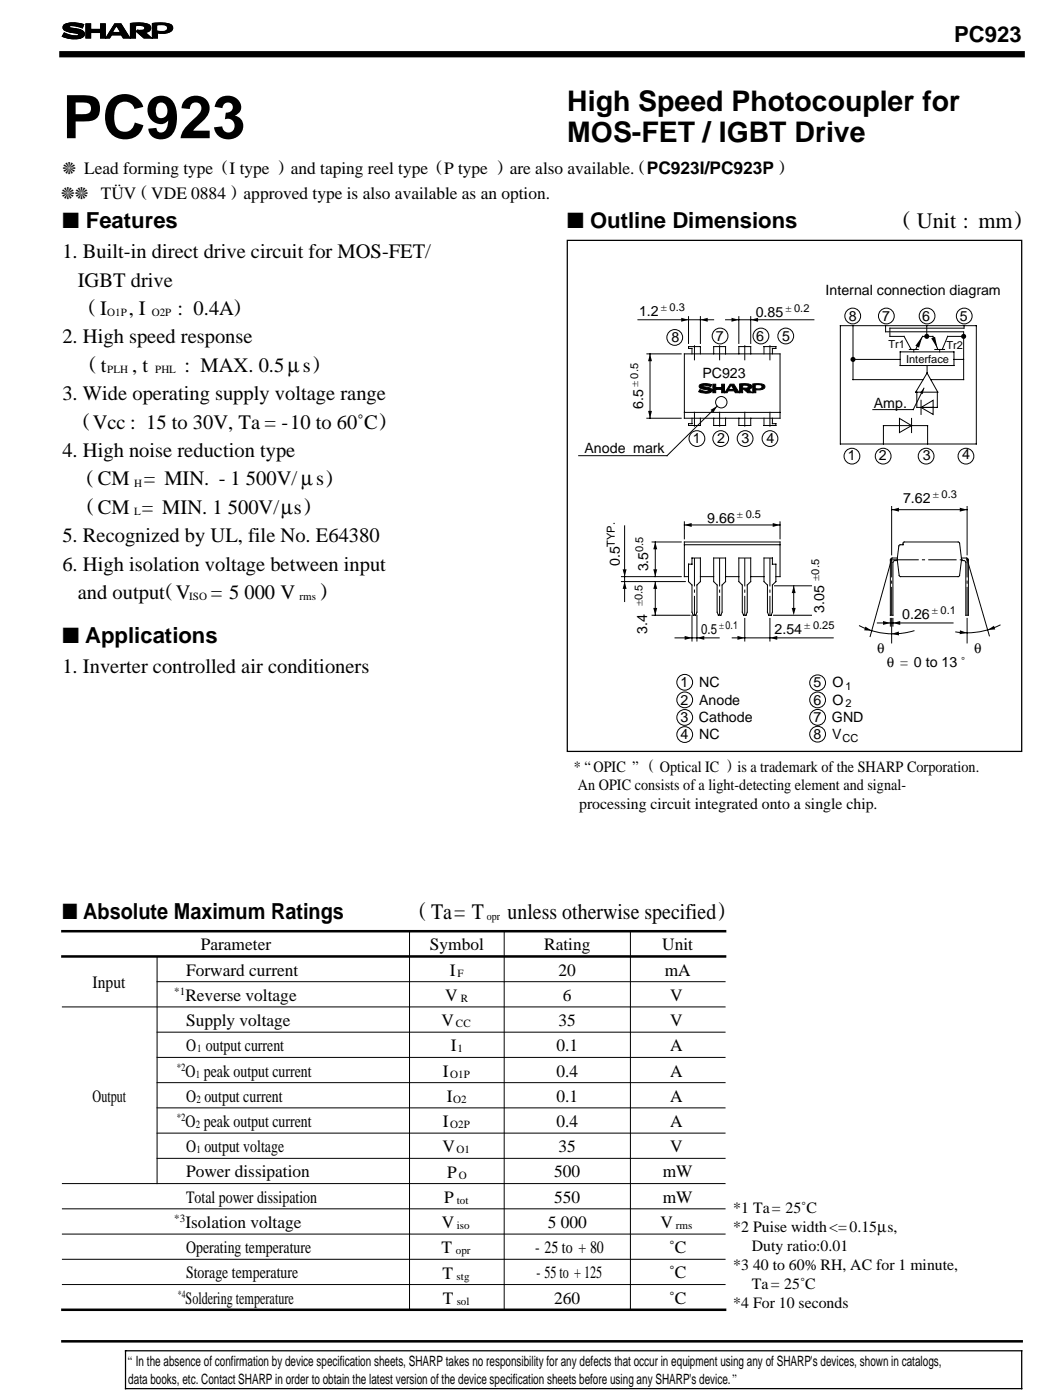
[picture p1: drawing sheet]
<svg xmlns="http://www.w3.org/2000/svg" width="168mm" height="222mm" viewBox="0 0 168 222" stroke-linecap="round" stroke-linejoin="round" font-family="sans-serif">
<defs><g id="words">
<text font-size="9.5" x="9.9" y="21.9">PC923</text>
<g font-size="4.5">
<text x="89.9" y="17.5">High Speed Photocoupler for</text>
<text x="89.9" y="22.5">MOS-FET / IGBT Drive</text>
</g>
<g font-size="3.5">
<text x="151.2" y="6.7">PC923</text>
<text x="143.1" y="35.8">( Unit : mm)</text>
<text x="9.9" y="36.2">■ Features</text>
<text x="89.9" y="36.2">■ Outline Dimensions</text>
<text x="9.9" y="101.9">■ Applications</text>
<text x="9.9" y="145.7">■ Absolute Maximum Ratings</text>
<text x="66.4" y="145.3">( Ta= T</text>
<text x="80.4" y="145.7">unless otherwise specified)</text>
</g>
<g font-size="3.3">
<text x="9.9" y="40.9">1. Built-in direct drive circuit for MOS-FET/</text>
<text x="12.3" y="45.4">IGBT drive</text>
<text x="14" y="49.7">( I</text>
<text x="20.4" y="49.9">, I</text>
<text x="28.1" y="49.9">: 0.4A)</text>
<text x="9.9" y="54.4">2. High speed response</text>
<text x="14.1" y="58.7">( t</text>
<text x="20.9" y="58.9">, t</text>
<text x="29.2" y="58.9">: MAX. 0.5 µs)</text>
<text x="9.9" y="63.4">3. Wide operating supply voltage range</text>
<text x="13.1" y="67.7">(Vcc : 15 to 30V, Ta = -10 to 60˚C)</text>
<text x="9.9" y="72.4">4. High noise reduction type</text>
<text x="13.7" y="76.7">( CM = MIN. - 1 500V/ µs)</text>
<text x="13.7" y="81.2">( CM = MIN. 1 500V/µs)</text>
<text x="9.9" y="85.9">5. Recognized by UL, file No. E64380</text>
<text x="9.9" y="90.4">6. High isolation voltage between input</text>
<text x="12.3" y="94.9">and output( V</text>
<text x="33.4" y="94.9">= 5 000 V</text>
<text x="50.8" y="94.7">)</text>
<text x="9.9" y="106.7">1. Inverter controlled air conditioners</text>
</g>
<g font-size="2.7">
<text x="9.9" y="27.5">❈ Lead forming type (I type ) and taping reel type (P type ) are also available. (PC923I/PC923P )</text>
<text x="9.7" y="31.6">❈❈</text>
<text x="16" y="31.6">TÜV ( VDE 0884 ) approved type is also available as an option.</text>
<text x="29.5" y="154.6">Forward current</text>
<text x="31.8" y="150.6">Parameter</text>
<text x="68.1" y="150.6">Symbol</text>
<text x="71.3" y="154.6">I</text>
<text x="86.2" y="150.6">Rating</text>
<text x="88.5" y="154.6">20</text>
<text x="104.9" y="150.6">Unit</text>
<text x="105.3" y="154.6">mA</text>
<text x="14.7" y="156.6">Input</text>
<text x="29.4" y="158.6">Reverse voltage</text>
<text x="70.5" y="158.6">V</text>
<text x="89.2" y="158.6">6</text>
<text x="106.2" y="158.6">V</text>
<text x="29.5" y="162.6">Supply voltage</text>
<text x="29.5" y="166.7">O output current</text>
<text x="70" y="162.6">V</text>
<text x="71.4" y="166.6">I</text>
<text x="88.2" y="166.6">0.1</text>
<text x="88.5" y="162.6">35</text>
<text x="106.2" y="166.6">A</text>
<text x="106.2" y="162.6">V</text>
<text x="29.4" y="170.6">O peak output current</text>
<text x="70.2" y="170.6">I</text>
<text x="88.2" y="170.6">0.4</text>
<text x="106.2" y="170.6">A</text>
<text x="14.7" y="174.6">Output</text>
<text x="29.4" y="178.6">O peak output current</text>
<text x="29.5" y="174.6">O output current</text>
<text x="70.2" y="178.6">I</text>
<text x="70.8" y="174.6">I</text>
<text x="88.2" y="174.6">0.1</text>
<text x="88.2" y="178.6">0.4</text>
<text x="106.2" y="174.6">A</text>
<text x="106.2" y="178.6">A</text>
<text x="29.5" y="182.6">O output voltage</text>
<text x="70.1" y="182.6">V</text>
<text x="88.5" y="182.6">35</text>
<text x="106.2" y="182.6">V</text>
<text x="29.5" y="190.6">Total power dissipation</text>
<text x="29.5" y="186.6">Power dissipation</text>
<text x="70.4" y="190.6">P</text>
<text x="70.9" y="186.6">P</text>
<text x="87.8" y="186.6">500</text>
<text x="87.8" y="190.6">550</text>
<text x="105" y="186.6">mW</text>
<text x="105" y="190.6">mW</text>
<text x="29.4" y="194.6">Isolation voltage</text>
<text x="70" y="194.6">V</text>
<text x="86.8" y="194.6">5 000</text>
<text x="104.7" y="194.6">V</text>
<text x="29.5" y="198.6">Operating temperature</text>
<text x="29.5" y="202.6">Storage temperature</text>
<text x="69.9" y="198.6">T</text>
<text x="70.1" y="202.6">T</text>
<text x="84.8" y="198.6">- 25 to + 80</text>
<text x="85" y="202.6">- 55 to + 125</text>
<text x="106" y="198.6">˚C</text>
<text x="106" y="202.6">˚C</text>
<text x="29.4" y="206.6">Soldering temperature</text>
<text x="70.2" y="206.6">T</text>
<text x="87.8" y="206.6">260</text>
<text x="106" y="206.6">˚C</text>
</g>
<g font-size="2.5">
<text x="90.9" y="122.3">* “OPIC ” ( Optical IC ) is a trademark of the SHARP Corporation.</text>
<text x="91.6" y="125.3">An OPIC consists of a light-detecting element and signal-</text>
<text x="91.8" y="128.3">processing circuit integrated onto a single chip.</text>
<text x="116.2" y="192.3">*1 Ta= 25˚C</text>
<text x="116.2" y="195.3">*2 Puise width&lt;=0.15µs,</text>
<text x="116.2" y="201.3">*3 40 to 60%RH, AC for 1 minute,</text>
<text x="119.1" y="198.3">Duty ratio:0.01</text>
<text x="116.2" y="207.3">*4 For 10 seconds</text>
<text x="119.1" y="204.3">Ta= 25˚C</text>
</g>
<g font-size="2.3">
<text x="130.8" y="46.8">Internal connection diagram</text>
<text x="101.3" y="50.1">1.2</text>
<text x="119.7" y="50.2">0.85</text>
<text x="119.8" y="54">6</text>
<text x="134.5" y="50.9">8</text>
<text x="139.8" y="51">7</text>
<text x="146.1" y="51">6</text>
<text x="152.1" y="51">5</text>
<text x="106.4" y="54.3">8</text>
<text x="111.3" y="59.8">PC923</text>
<text x="113.4" y="54">7</text>
<text x="124" y="54">5</text>
<text x="101.9" y="64.8" transform="rotate(-90 101.9 64.8)">6.5</text>
<text x="138.5" y="64.6">Amp.</text>
<text x="92.6" y="71.8">Anode mark</text>
<text x="109.8" y="70.2">1</text>
<text x="113.6" y="70.3">2</text>
<text x="117.5" y="70.3">3</text>
<text x="121.5" y="70.3">4</text>
<text x="134.3" y="72.9">1</text>
<text x="139.3" y="72.9">2</text>
<text x="146.2" y="72.9">3</text>
<text x="152.5" y="72.7">4</text>
<text x="112.1" y="82.9">9.66</text>
<text x="143.1" y="79.7">7.62</text>
<text x="98.2" y="89.8" transform="rotate(-90 98.2 89.8)">0.5</text>
<text x="102.7" y="90.6" transform="rotate(-90 102.7 90.6)">3.5</text>
<text x="102.6" y="100.5" transform="rotate(-90 102.6 100.5)">3.4</text>
<text x="111.1" y="100.5">0.5</text>
<text x="122.7" y="100.5">2.54</text>
<text x="130.6" y="97.2" transform="rotate(-90 130.6 97.2)">3.05</text>
<text x="143" y="98.1">0.26</text>
<text x="139" y="103.5">θ</text>
<text x="140.5" y="105.7">θ = 0 to 13 ˚</text>
<text x="154.4" y="103.5">θ</text>
<text x="107.8" y="108.9">1</text>
<text x="107.8" y="111.7">2</text>
<text x="110.8" y="111.7">Anode</text>
<text x="110.8" y="108.9">NC</text>
<text x="128.9" y="108.9">5</text>
<text x="128.9" y="111.7">6</text>
<text x="131.9" y="108.9">O</text>
<text x="131.9" y="111.7">O</text>
<text x="107.8" y="114.4">3</text>
<text x="107.8" y="117.2">4</text>
<text x="110.7" y="114.4">Cathode</text>
<text x="110.8" y="117.2">NC</text>
<text x="128.9" y="117.2">8</text>
<text x="128.9" y="114.4">7</text>
<text x="131.8" y="114.4">GND</text>
<text x="131.8" y="117.2">V</text>
<text x="20.2" y="216.6">“ In the absence of confirmation by device specification sheets, SHARP takes no responsibility for any defects that occur in equipment using any of SHARP's devices, shown in catalogs,</text>
<text x="20.3" y="219.3">data books, etc. Contact SHARP in order to obtain the latest version of the device specification sheets before using any SHARP's device.”</text>
</g>
<g font-size="1.8">
<text x="17" y="50.1">O1P</text>
<text x="24" y="50.1">O2P</text>
<text x="104.7" y="49.3">± 0.3</text>
<text x="124.4" y="49.4">± 0.2</text>
<text x="17" y="59.1">PLH</text>
<text x="24.6" y="59.1">PHL</text>
<text x="140.8" y="55.2">Tr1</text>
<text x="143.6" y="57.5">Interface</text>
<text x="150" y="55.4">Tr2</text>
<text x="101.1" y="61.4" transform="rotate(-90 101.1 61.4)">± 0.5</text>
<text x="21.3" y="77.1">H</text>
<text x="21.3" y="81.6">L</text>
<text x="116.8" y="82.1">± 0.5</text>
<text x="147.8" y="79">± 0.3</text>
<text x="97.4" y="86.7" transform="rotate(-90 97.4 86.7)">TYP.</text>
<text x="101.9" y="87.5" transform="rotate(-90 101.9 87.5)">0.5</text>
<text x="30" y="95.1">ISO</text>
<text x="47.4" y="95.1">rms</text>
<text x="129.8" y="92.1" transform="rotate(-90 129.8 92.1)">±0.5</text>
<text x="101.8" y="96.1" transform="rotate(-90 101.8 96.1)">±0.5</text>
<text x="113.9" y="99.7">±0.1</text>
<text x="127.4" y="99.7">± 0.25</text>
<text x="147.7" y="97.3">± 0.1</text>
<text x="134" y="109.3">1</text>
<text x="134" y="112.1">2</text>
<text x="133.5" y="117.6">CC</text>
<text x="77.2" y="145.9">opr</text>
<text x="72.5" y="154.8">F</text>
<text x="27.6" y="157.7">*1</text>
<text x="73" y="158.8">R</text>
<text x="31.3" y="166.8">1</text>
<text x="72.2" y="162.8">CC</text>
<text x="72.5" y="166.8">1</text>
<text x="28" y="169.7">*2</text>
<text x="31" y="170.8">1</text>
<text x="71.3" y="170.8">O1P</text>
<text x="28" y="177.7">*2</text>
<text x="31" y="178.8">2</text>
<text x="31.1" y="174.8">2</text>
<text x="71.3" y="178.8">O2P</text>
<text x="71.8" y="174.8">O2</text>
<text x="31.1" y="182.8">1</text>
<text x="72.3" y="182.8">O1</text>
<text x="72.4" y="190.8">tot</text>
<text x="72.7" y="186.8">O</text>
<text x="27.6" y="193.7">*3</text>
<text x="72.4" y="194.8">iso</text>
<text x="107.1" y="194.8">rms</text>
<text x="72.2" y="198.8">opr</text>
<text x="72.4" y="202.8">stg</text>
<text x="28.2" y="205.7">*4</text>
<text x="72.4" y="206.8">sol</text>
</g>
</g></defs>
<path d="M9.9 8.6h152" fill="none" stroke="#000" stroke-width="1"/>
<path d="M9.9 147.6h105M9.9 151.6h105M9.9 212.6h152M9.9 207.6h105" fill="none" stroke="#000" stroke-width=".4"/>
<g fill="none" stroke="#000" stroke-width=".16">
<path d="M10 4.1a3.2 3.2 0 0 1 2.9-.3l.4 .1-.2 .5-1.7-.3h-.4l-.1 .1 .3 .2a4.5 4.5 0 0 1 2 .6 .73 .73 0 0 1 0 .8 .73 .73 0 0 1-.7 .3h-1.1l-1.5-.3 .3-.6a3.2 3.2 0 0 0 2.2 .4 .32 .32 0 0 0-.4-.4 3.6 3.6 0 0 1-2-.6zM13.6 3.8h.8v.9h1.5v-.9h.8v2.2h-.8v-.8h-1.5v.8h-.8zM18.2 3.8h1l1.4 2.2h-1.1l-.3-.5h-1.5l-.3 .5h-.6zM18.5 4.3l.4 .7h-.9zM20.7 3.7a6.4 6.4 0 0 1 2.9 .2 .69 .69 0 0 1 .2 .9 .69 .69 0 0 1-.8 .3l1 .9h-1.2l-1.2-1 .2-.2h.2a.96 .96 0 0 0 .9-.2 .67 .67 0 0 0-.9-.6l-.5 .1v1.9h-.8zM24.1 3.7a6.4 6.4 0 0 1 2.9 .2 .7 .7 0 0 1 .3 .8 .7 .7 0 0 1-.7 .5l-.9 .1-.7-.1v.8h-.9zM25 4.1h1a.41 .41 0 0 1 .4 .5l-.4 .3-1-.1zM101.1 50.7h12M102.5 56.1h5.4M103 56.1v10.2M108.4 56.1h15.2v10.2h-15.2zM109.1 50.2v4.2"/>
<path d="M109.6 56.1v-.9h-.5v-.3h1.9v1.2M111 50.2v4.2M113.1 56.1v-1.2h1.9v1.2M115 50.7h14M117.1 50.2v4.2M117.1 56.1v-1.2h1.9v1.2M119 50.2v4.2M121.1 56.1v-1.2h1.8v.3h-.5v.9M133.2 51.6h21.5v18.8h-21.5zM135.2 51.6v8.6h11.1M135.2 57h7.4M140.3 51.7v.9"/>
<path d="M140.3 52.6h12.3M142.6 55.8h8.6v2.1h-8.6zM144.1 55.4h1.4M144.8 55.4v.4M145.1 55.4l1.1-2.1h1.6l.8 2.1M146.8 51.6v1.7M146.9 59.1l1.7 3.1h-3.5zM146.9 57.9v1.2M148.1 55.4h1.6M148.9 55.4v.4M151.2 57h1.5M152.7 52.6v7.6h-5.2"/>
<path d="M152.7 53.3h-2.5l-.9 2.1M152.7 52h-11.7v1.3h2.3l1.1 2.1M152.8 51.7v.3M102.5 66.3h5.4M108.4 65.4h15.2M109.6 66.3v.8h-.5v.3h1.9v-1.1M110.9 61l.7-.2 1.1 .2-.1 .3-.6-.2h-.6v.1l.1 .1a1.61 1.61 0 0 1 1.3 .5 .47 .47 0 0 1-.5 .5h-.8l-.8-.2 .2-.3 .9 .2 .5-.1-.1-.1-.8-.1a.45 .45 0 0 1-.5-.2 .45 .45 0 0 1 0-.5zM113 60.9h.4v.5h.9v-.5h.5v1.3h-.5v-.5h-.9v.5h-.4zM113.1 66.3v1.1h1.9v-1.1M113.6 64.4l-7.9 7.8h-14M115.7 60.9h.6l.8 1.3h-.6l-.2-.3h-.9l-.2 .3h-.3zM115.9 61.2l.2 .4h-.5z"/>
<path d="M117.1 66.3v1.1h1.9v-1.1M117.2 60.9l1.3-.1a.46 .46 0 0 1 .5 .3 .46 .46 0 0 1-.1 .5l-.3 .1 .6 .5h-.7l-.7-.6 .1-.1h.6l.1-.3-.3-.1h-.6v1.1h-.5zM119.3 60.9l1.3-.1a.46 .46 0 0 1 .5 .3 .46 .46 0 0 1-.1 .5l-.7 .2-.5-.1v.5h-.5zM119.8 61.1h.6l.2 .1a.56 .56 0 0 1-.8 .3zM121.1 66.3v1.1h1.8v-.3h-.5v-.8M140 70.4v-2.9h7v2.9M142.5 66.3l1.9 1.2-1.9 1.1zM144.4 66.3v2.3M145.3 62.2v2.4h3.2v-2.4M145.9 64.6l2-1.2v2.3zM145.9 63.4v2.3M146.4 61.5l-1.7 3.4h-6.4"/>
<path d="M147.9 64.6h-2M98.5 91.4h9.4M98.5 92.2h10.1M99 83.3v12M103.3 85.9h4.6M103.3 97.5h6M103.8 85.9v5.5M103.8 92.2v5.3M108.4 82.7v2.7M108.4 86.3h15.2M108.4 83.2h15.2M109.1 91.4h-.7v-5.5h15.2v5.5h-.7"/>
<path d="M109.6 88.4h1.4v3.8l-.6 .5v4.3l-.2 .5h-.4l-.2-.5v-4.3l-.5-.5v-2.8h.5zM109.6 97.5v4.1M110.4 97.5v4.1M111 91.4h2.1M113.1 88.4h1.9v3.8l-.6 .5v4.3l-.2 .5h-.4l-.2-.5v-4.3l-.5-.5zM115 91.4h2.1M117.1 88.4h1.9v3.8l-.6 .5v4.3l-.2 .5h-.4l-.2-.5v-4.3l-.5-.5zM118 98v3.6M119 91.4h2.1M121.1 88.4h1.3v1h.5v2.8l-.5 .5v4.3l-.2 .5h-.4l-.2-.5v-4.3l-.5-.5zM122 98v3.6M122.6 97.5h6"/>
<path d="M122.7 92.8h5.9M123.6 82.7v2.7M125.8 92.8v4M136.2 99.2a11.6 11.6 0 0 0 8.6 .8M139 98.7h12M141.1 98v1.2M141.2 88.7l-3.3 12.2M141.3 80.3v7.6M141.3 98v3.9M141.3 80.8h11.9M141.5 98v1.2M142.2 88.4l-1 .1-.1 .2v8.8h.4v-8.3l.1-.3h.6"/>
<path d="M142.5 86.4l.6-.1v-.3l.2-.1 8.7 .1a9.6 9.6 0 0 1 0 5.3h-9.5a8.7 8.7 0 0 1 0-4.9zM152.3 88.4l1 .1 .1 .2v8.8h-.4v-8.3l-.1-.3h-.6M153.2 80.3v7.6M153.2 98v3.9M153.2 88.6l3.6 12.2M158.5 99.1a11.7 11.7 0 0 1-7.1 1.1M107 101.1h7M116 101.1h16M9.9 159.6h105M24.9 155.6h90M24.9 151.6v36M64.9 147.6v60"/>
<path d="M79.9 147.6v60M99.9 147.6v60M24.9 163.6h90M24.9 167.6h90M24.9 171.6h90M24.9 175.6h90M24.9 179.6h90M9.9 187.6h105M9.9 191.6h105M9.9 195.6h105M9.9 199.6h105M24.9 183.6h90"/>
<path d="M9.9 203.6h105"/>
<circle cx="114.3" cy="63.8" r=".9"/>
</g>
<g fill="none" stroke="#000" stroke-width=".16" stroke-dasharray="4.5 .5 .5 .5" stroke-linecap="butt">
<path d="M110 54.7v2.4M114 54.7v2.4M118 57.1v-2.4M122 57.1v-2.4M110 65.3v2.3M114 65.3v2.3M118 67.6v-2.3M122 67.6v-2.3M110 88.4v9.1M114 88.4v9.1M118 88.4v9.1M122 88.4v9.1"/>
<path d="M141.1 88.7h12.4M141.3 97.5v-9.1M153.2 97.5v-9.1"/>
</g>
<g fill="#000">
<path d="M10 4.1a3.2 3.2 0 0 1 2.9-.3l.4 .1-.2 .5-1.7-.3h-.4l-.1 .1 .3 .2a4.5 4.5 0 0 1 2 .6 .73 .73 0 0 1 0 .8 .73 .73 0 0 1-.7 .3h-1.1l-1.5-.3 .3-.6a3.2 3.2 0 0 0 2.2 .4 .32 .32 0 0 0-.4-.4 3.6 3.6 0 0 1-2-.6zM13.6 3.8h.8v.9h1.5v-.9h.8v2.2h-.8v-.8h-1.5v.8h-.8zM18.2 3.8h1l1.4 2.2h-1.1l-.3-.5h-1.5l-.3 .5h-.6zM20.7 3.7a6.4 6.4 0 0 1 2.9 .2 .69 .69 0 0 1 .2 .9 .69 .69 0 0 1-.8 .3l1 .9h-1.2l-1.2-1 .2-.2h.2a.96 .96 0 0 0 .9-.2 .67 .67 0 0 0-.9-.6l-.5 .1v1.9h-.8zM24.1 3.7a6.4 6.4 0 0 1 2.9 .2 .7 .7 0 0 1 .3 .8 .7 .7 0 0 1-.7 .5l-.9 .1-.7-.1v.8h-.9zM103 56.1l.3 1.1h-.6zM107.9 50.4l1.2 .3-1.2 .3zM111 50.7l1.1-.3v.6zM115.9 50.4l1.2 .3-1.2 .3zM119 50.7l1.1-.3v.6zM146.2 53.3l-.6 1.8-.6-.3zM147.6 53.6l.6-.2 .4 1.9z"/>
<path d="M102.7 65.1h.6l-.3 1.2zM110.9 61l.7-.2 1.1 .2-.1 .3-.6-.2h-.6v.1l.1 .1a1.61 1.61 0 0 1 1.3 .5 .47 .47 0 0 1-.5 .5h-.8l-.8-.2 .2-.3 .9 .2 .5-.1-.1-.1-.8-.1a.45 .45 0 0 1-.5-.2 .45 .45 0 0 1 0-.5zM113 60.9h.4v.5h.9v-.5h.5v1.3h-.5v-.5h-.9v.5h-.4zM112.6 65l1-.6-.6 1zM115.7 60.9h.6l.8 1.3h-.6l-.2-.3h-.9l-.2 .3h-.3zM117.2 60.9l1.3-.1a.46 .46 0 0 1 .5 .3 .46 .46 0 0 1-.1 .5l-.3 .1 .6 .5h-.7l-.7-.6 .1-.1h.6l.1-.3-.3-.1h-.6v1.1h-.5zM119.3 60.9l1.3-.1a.46 .46 0 0 1 .5 .3 .46 .46 0 0 1-.1 .5l-.7 .2-.5-.1v.5h-.5zM146.4 61.5l-.2 1-.4-.3zM98.7 90.2h.6l-.3 1.2zM99 92.2l.3 1.1h-.6zM103.5 96.4h.6l-.3 1.1zM103.5 90.2h.6l-.3 1.2z"/>
<path d="M103.8 85.9l.3 1.2h-.6zM103.8 92.2l.3 1.1h-.6zM108.4 83.2l1.2-.3v.6zM122.4 82.9l1.2 .3-1.2 .3zM125.5 96.4h.6l-.3 1.1zM125.8 92.8l.3 1.2h-.6zM137.1 99.3l1 .7-1.2-.1zM139.9 98.4l1.2 .3-1.2 .3zM141.3 80.8l1.1-.3v.6zM141.5 98.7l1.1-.3v.6zM152.1 80.5l1.1 .3-1.1 .3zM156.5 99.8l1-.6 .2 .6z"/>
<path d="M108.5 100.8l1.1 .3-1.1 .3zM110.4 101.1l1.2-.3v.6zM116.9 100.8l1.1 .3-1.1 .3zM122 101.1l1.2-.3v.6zM141.3 100.5l1.1-.4 .1 .6zM152.1 99.9l1.1 .4-1.1 .2z"/>
<circle cx="135.2" cy="57" r=".4"/>
<circle cx="146.8" cy="53.3" r=".4"/>
<circle cx="152.7" cy="53.3" r=".4"/>
</g>
<path d="M89.9 38.1h72v81h-72zM19.9 214.1h142v6h-142z" fill="none" stroke="#000" stroke-width=".2"/>
<g fill="#fff">
<path d="M25 4.1h1a.41 .41 0 0 1 .4 .5l-.4 .3-1-.1z"/>
<path d="M18.5 4.3l.4 .7h-.9z"/>
<path d="M119.8 61.1h.6l.2 .1a.56 .56 0 0 1-.8 .3z"/>
<path d="M115.9 61.2l.2 .4h-.5z"/>
</g>
<g fill="none" stroke="#000" stroke-width=".16">
<circle cx="106.9" cy="53.5" r="1.25"/>
<circle cx="114.1" cy="53.3" r="1.25"/>
<circle cx="120.6" cy="53.3" r="1.25"/>
<circle cx="124.5" cy="53.3" r="1.25"/>
<circle cx="135.1" cy="50.1" r="1.25"/>
<circle cx="140.4" cy="50.1" r="1.25"/>
<circle cx="146.9" cy="50.1" r="1.25"/>
<circle cx="152.8" cy="50.1" r="1.25"/>
<circle cx="110.4" cy="69.5" r="1.25"/>
<circle cx="114.2" cy="69.5" r="1.25"/>
<circle cx="118.1" cy="69.5" r="1.25"/>
<circle cx="122" cy="69.5" r="1.25"/>
<circle cx="135" cy="72.3" r="1.25"/>
<circle cx="139.9" cy="72.3" r="1.25"/>
<circle cx="146.7" cy="72.3" r="1.25"/>
<circle cx="153.1" cy="72.3" r="1.25"/>
<circle cx="108.5" cy="108.1" r="1.25"/>
<circle cx="108.5" cy="116.4" r="1.25"/>
<circle cx="108.5" cy="113.7" r="1.25"/>
<circle cx="108.5" cy="110.9" r="1.25"/>
<circle cx="129.6" cy="108.2" r="1.25"/>
<circle cx="129.6" cy="116.4" r="1.25"/>
<circle cx="129.6" cy="110.9" r="1.25"/>
<circle cx="129.6" cy="113.7" r="1.25"/>
</g>
<use href="#words"/>
</svg>
